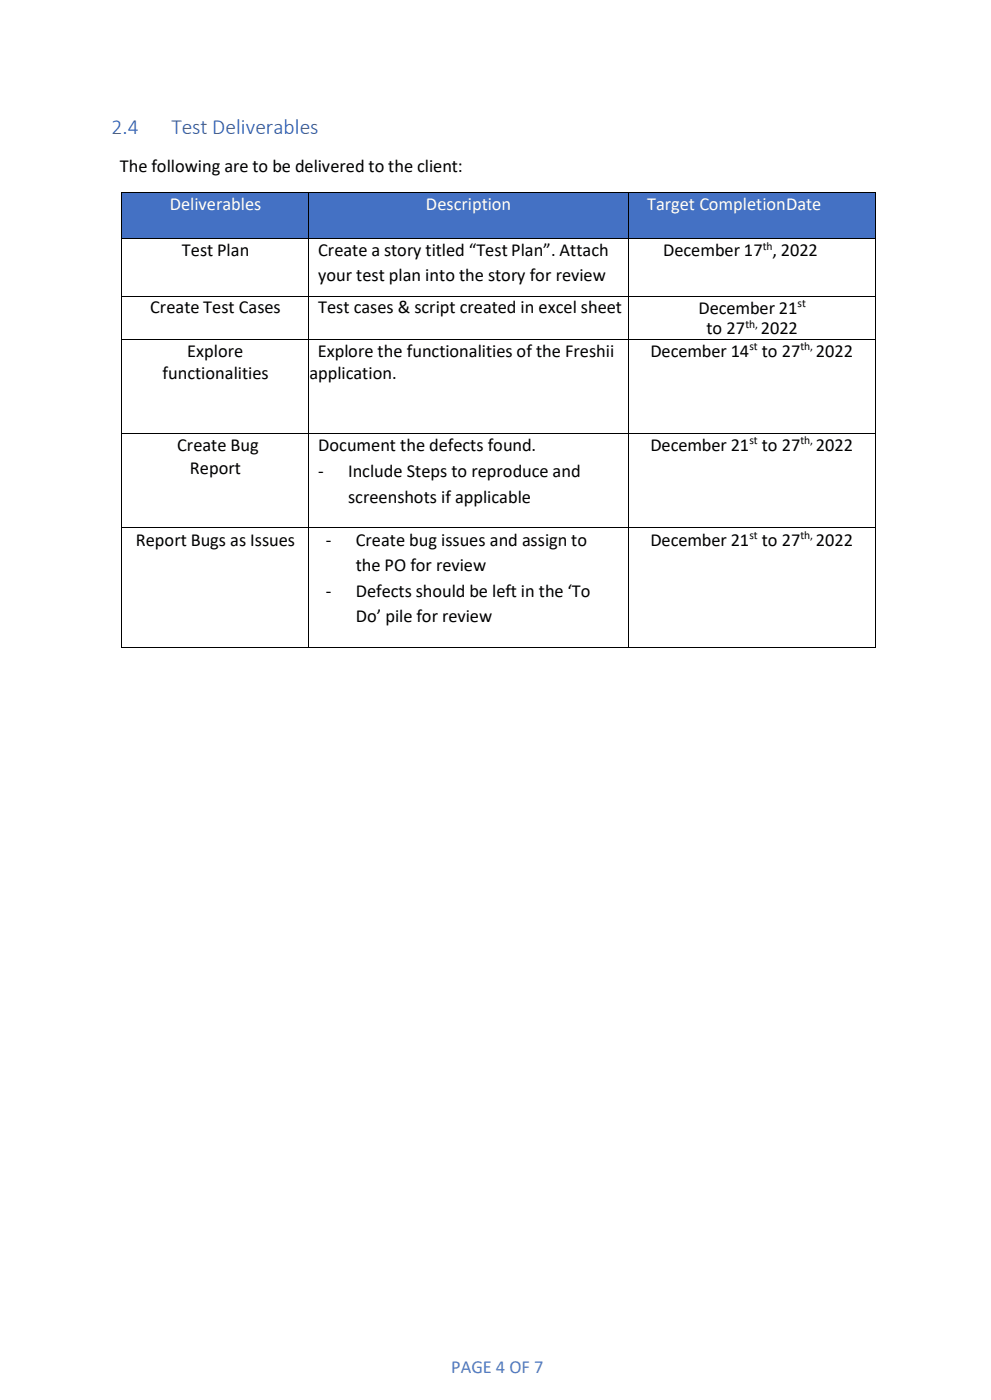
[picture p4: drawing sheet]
<svg xmlns="http://www.w3.org/2000/svg" width="210mm" height="297mm" viewBox="0 0 210 297" stroke-linecap="round" stroke-linejoin="round" font-family="sans-serif">
<defs><g id="words">
<g font-size="4.6" fill="#2e5395">
<text x="23.6" y="28.3">2.4</text>
<text x="36.3" y="28.3">Test Deliverables</text>
</g>
<g font-size="3.9">
<text x="25.4" y="36.6">The following are to be delivered to the client:</text>
<text x="38.6" y="54.4">Test Plan</text>
<text x="67.5" y="54.3">Create a story titled “Test Plan”. Attach</text>
<text x="67.5" y="59.7">your test plan into the story for review</text>
<text x="140.6" y="54.4">December 17 , 2022</text>
<text x="31.8" y="66.5">Create Test Cases</text>
<text x="67.5" y="66.5">Test cases &amp; script created in excel sheet</text>
<text x="148.1" y="66.6">December 21</text>
<text x="149.8" y="71">to 27</text>
<text x="161.3" y="71">2022</text>
<text x="39.7" y="75.7">Explore</text>
<text x="67.4" y="75.7">Explore the functionalities of the Freshii</text>
<text x="137.9" y="75.7">December 14 to 27</text>
<text x="173" y="75.7">2022</text>
<text x="34.5" y="80.5">functionalities</text>
<text x="65.6" y="80.5">application.</text>
<text x="37.6" y="95.7">Create Bug</text>
<text x="67.5" y="95.7">Document the defects found.</text>
<text x="137.9" y="95.7">December 21 to 27</text>
<text x="173" y="95.7">2022</text>
<text x="40.3" y="100.5">Report</text>
<text x="67.5" y="101.2">-</text>
<text x="73.8" y="101.2">Include Steps to reproduce and</text>
<text x="73.8" y="106.7">screenshots if applicable</text>
<text x="28.8" y="115.8">Report Bugs as Issues</text>
<text x="69.1" y="115.8">-</text>
<text x="75.4" y="115.8">Create bug issues and assign to</text>
<text x="137.9" y="115.8">December 21 to 27</text>
<text x="173" y="115.8">2022</text>
<text x="75.4" y="121.2">the PO for review</text>
<text x="69.1" y="126.6">-</text>
<text x="75.4" y="126.6">Defects should be left in the ‘To</text>
<text x="75.4" y="132">Do’ pile for review</text>
</g>
<g font-size="3.9" fill="#fff">
<text x="36" y="44.6">Deliverables</text>
<text x="90.3" y="44.6">Description</text>
<text x="137.2" y="44.6">Target CompletionDate</text>
</g>
<text font-size="3.9" fill="#4f81bd" x="95.6" y="291.3">PAGE 4 OF 7</text>
<g font-size="2.5">
<text x="161.7" y="53">th</text>
<text x="169.1" y="65.2">st</text>
<text x="158" y="69.6">th,</text>
<text x="158.9" y="74.3">st</text>
<text x="169.7" y="74.3">th,</text>
<text x="158.9" y="94.3">st</text>
<text x="169.7" y="94.3">th,</text>
<text x="158.9" y="114.4">st</text>
<text x="169.7" y="114.4">th,</text>
</g>
</g></defs>
<g fill="#4471c4">
<path d="M25.7 40.9h39.7v9.5h-39.7z" fill-rule="evenodd"/>
<path d="M25.7 40.9h39.7v4.8h-39.7z" fill-rule="evenodd"/>
<path d="M65.6 40.9h67.5v9.5h-67.5z" fill-rule="evenodd"/>
<path d="M65.6 40.9h67.5v4.8h-67.5z" fill-rule="evenodd"/>
<path d="M133.2 40.9h52.3v9.5h-52.3z" fill-rule="evenodd"/>
<path d="M133.2 40.9h52.3v4.8h-52.3z" fill-rule="evenodd"/>
</g>
<g fill="#000">
<path d="M25.6 40.8h.1v.1h-.1z" fill-rule="evenodd"/>
<path d="M25.6 40.8h.1v.1h-.1z" fill-rule="evenodd"/>
<path d="M25.6 50.4h.1v.2h-.1z" fill-rule="evenodd"/>
<path d="M65.4 40.8h.1v.1h-.1z" fill-rule="evenodd"/>
<path d="M65.4 50.4h.1v.2h-.1z" fill-rule="evenodd"/>
<path d="M133.1 40.8h.1v.1h-.1z" fill-rule="evenodd"/>
<path d="M133.1 50.4h.1v.2h-.1z" fill-rule="evenodd"/>
<path d="M185.5 40.8h.2v.1h-.2z" fill-rule="evenodd"/>
<path d="M185.5 40.8h.2v.1h-.2z" fill-rule="evenodd"/>
<path d="M185.5 50.4h.2v.2h-.2z" fill-rule="evenodd"/>
<path d="M25.6 62.9h.1v.1h-.1z" fill-rule="evenodd"/>
<path d="M25.6 71.8h.1v.2h-.1z" fill-rule="evenodd"/>
<path d="M65.4 62.9h.1v.1h-.1z" fill-rule="evenodd"/>
<path d="M65.4 71.8h.1v.2h-.1z" fill-rule="evenodd"/>
<path d="M133.1 62.9h.1v.1h-.1z" fill-rule="evenodd"/>
<path d="M133.1 71.8h.1v.2h-.1z" fill-rule="evenodd"/>
<path d="M185.5 62.9h.2v.1h-.2z" fill-rule="evenodd"/>
<path d="M185.5 71.8h.2v.2h-.2z" fill-rule="evenodd"/>
<path d="M25.6 91.8h.1v.2h-.1z" fill-rule="evenodd"/>
<path d="M65.4 91.8h.1v.2h-.1z" fill-rule="evenodd"/>
<path d="M133.1 91.8h.1v.2h-.1z" fill-rule="evenodd"/>
<path d="M185.5 91.8h.2v.2h-.2z" fill-rule="evenodd"/>
<path d="M25.6 111.9h.1v.2h-.1z" fill-rule="evenodd"/>
<path d="M65.4 111.9h.1v.2h-.1z" fill-rule="evenodd"/>
<path d="M133.1 111.9h.1v.2h-.1z" fill-rule="evenodd"/>
<path d="M185.5 111.9h.2v.2h-.2z" fill-rule="evenodd"/>
<path d="M25.6 137.4h.1v.2h-.1z" fill-rule="evenodd"/>
<path d="M25.6 137.4h.1v.2h-.1z" fill-rule="evenodd"/>
<path d="M65.4 137.4h.1v.2h-.1z" fill-rule="evenodd"/>
<path d="M133.1 137.4h.1v.2h-.1z" fill-rule="evenodd"/>
<path d="M185.5 137.4h.2v.2h-.2z" fill-rule="evenodd"/>
<path d="M185.5 137.4h.2v.2h-.2z" fill-rule="evenodd"/>
</g>
<g fill="none" stroke="#000" stroke-width=".21">
<path d="M25.7 40.9v9.5M25.7 50.6v12.3M25.7 40.9h39.7M25.7 50.5h39.7M65.5 40.9v9.5M65.5 50.6v12.3M65.5 40.9h67.6M65.5 50.5h67.6M133.2 40.9v9.5M133.2 50.6v12.3M133.2 40.9h52.3M133.2 50.5h52.3"/>
<path d="M185.6 40.9v9.5M185.6 50.6v12.3M25.7 63v8.8M25.7 72v19.8M25.7 63h39.7M25.7 71.9h39.7M65.5 63v8.8M65.5 72v19.8M65.5 63h67.6M65.5 71.9h67.6M133.2 63v8.8M133.2 72v19.8"/>
<path d="M133.2 63h52.3M133.2 71.9h52.3M185.6 63v8.8M185.6 72v19.8M25.7 92v19.9M25.7 91.9h39.7M65.5 92v19.9M65.5 91.9h67.6M133.2 92v19.9M133.2 91.9h52.3M185.6 92v19.9M25.7 112.1v25.3"/>
<path d="M25.7 112h39.7M65.5 112.1v25.3M65.5 112h67.6M133.2 112.1v25.3M133.2 112h52.3M185.6 112.1v25.3M25.7 137.5h39.7M65.5 137.5h67.6M133.2 137.5h52.3"/>
</g>
<use href="#words"/>
</svg>
